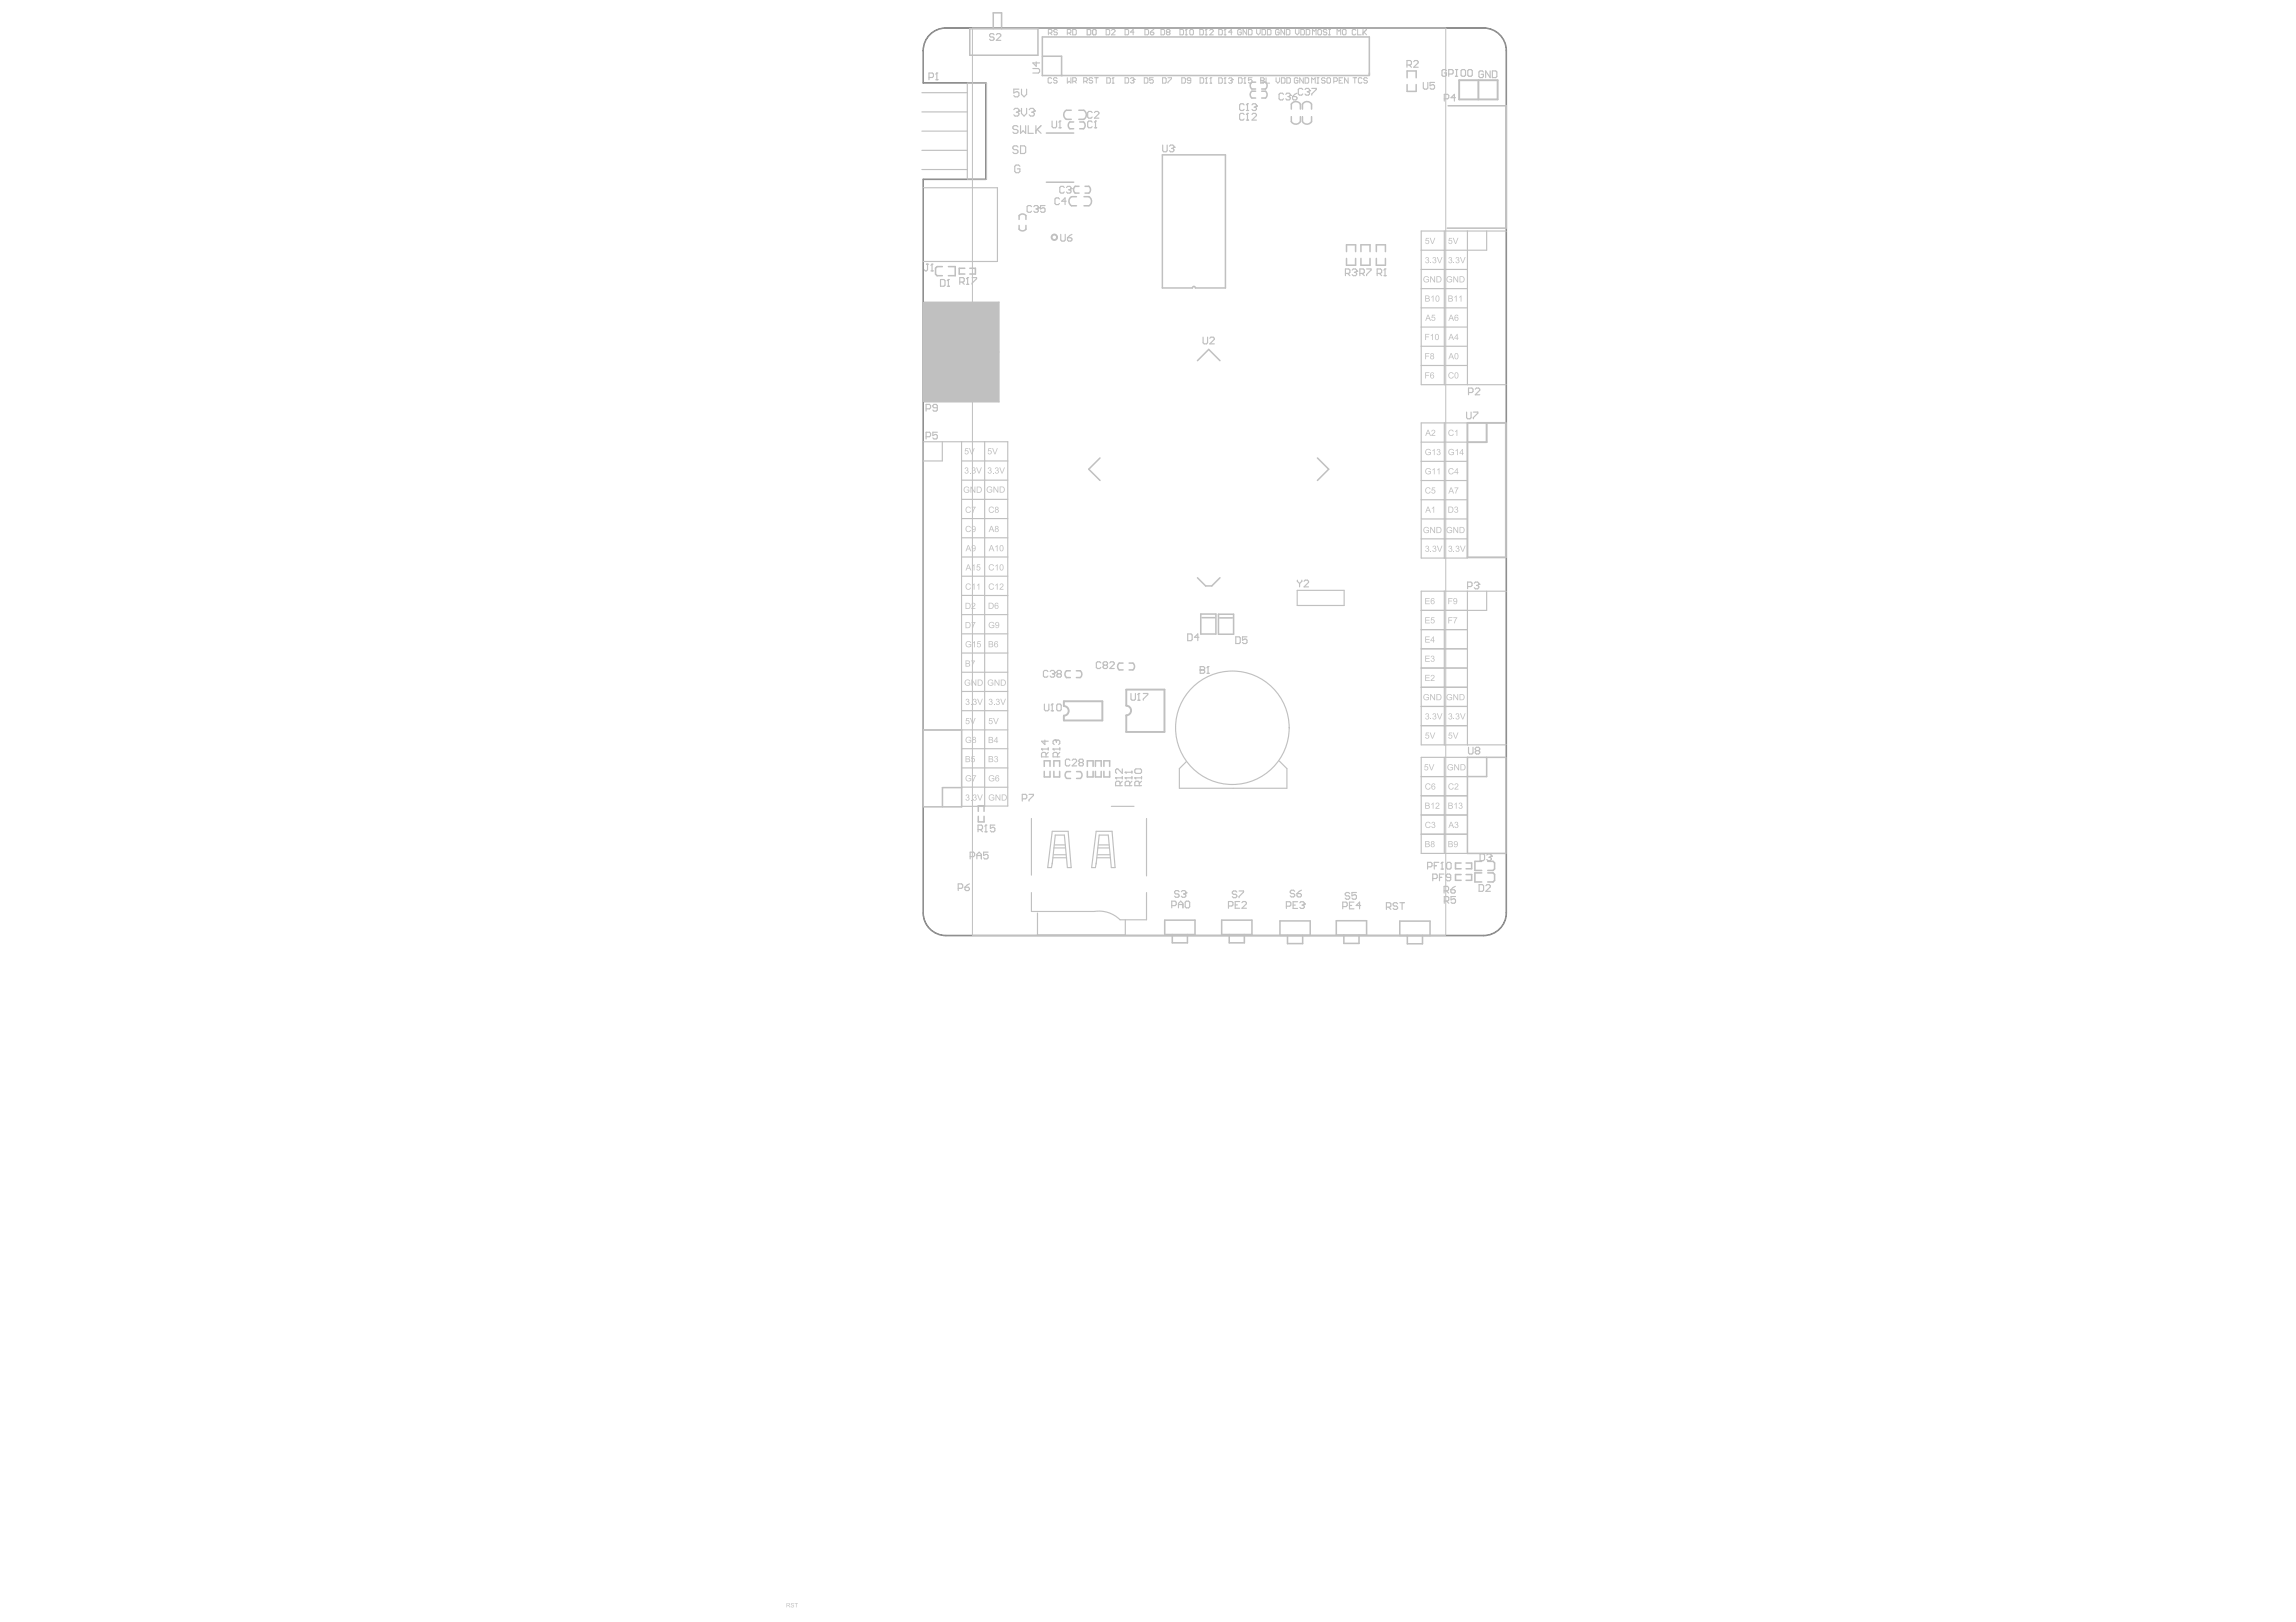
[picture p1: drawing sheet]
<svg xmlns="http://www.w3.org/2000/svg" width="297mm" height="210mm" viewBox="0 0 297 210" stroke-linecap="round" stroke-linejoin="round" font-family="sans-serif">
<path d="M120.1 4.7a2.93 2.93 0 0 1 2.3-1.1h69.5a2.94 2.94 0 0 1 3 3v111.5a2.94 2.94 0 0 1-3 3h-69.5a2.94 2.94 0 0 1-3-3v-94.9h8.1v-12.5h-8.1v-4.1l.1-.7 .2-.6z" fill="none" stroke="#787878" stroke-width=".2"/>
<g fill="none" stroke="#c0c0c0" stroke-width=".2">
<path d="M125.5 3.7h8.8v3.4h-8.8zM128.5 3.7v-2h1.1v2M134.9 4.8h42.3v5h-42.3zM134.9 7.3h2.4l.1 2.5M135.4 17.2h3.5M138 15.4h.6M138 14.3h.6M138.4 15.8h.5M138.4 16.7h.5M139.6 15.4h.6M139.6 14.3h.6M139.7 15.8h.5"/>
<path d="M139.7 16.7h.5M162 11.8h.4M162 12.7h.4M162 11.5h.4M162 10.6h.4M163.2 11.8h.5M163.2 12.7h.5M163.2 11.5h.5M163.2 10.6h.5M167.1 13.5v.6M167.1 15.1v.6M168.2 13.5v.6"/>
<path d="M168.2 15.1v.6M168.5 13.5v.6M168.5 15.1v.6M169.7 13.5v.6M169.7 15.1v.6M182 10.1v-.9h1.2v.9M182 10.9v.9h1.2v-.9M187.3 13.7h7.6v15.8h-7.7M121.9 34.5h-.7l-.2 .2v.8l.2 .2h.7M122.7 34.5h.9v1.2h-.9M124.8 34.7h-.7v.8h.7M125.5 34.7h.7v.8h-.7"/>
<path d="M131.8 27.9v.5M131.8 29.2v.5M132.7 27.9v.5M132.7 29.2v.5M135.4 23.6h3.5M138.6 25.5h.7M138.6 26.6h.7M139.1 24.1h.5M139.1 25h.5M140.2 25.5h.7M140.2 26.6h.7M140.4 24.1h.5"/>
<path d="M140.4 25h.5M154.3 37.3h-3.9v-17.3h8.1v17.3h-3.8M174.2 32.6v-.9h1.2v.9M174.2 33.4v.9h1.2v-.9M176.1 32.6v-.9h1.1v.9M176.1 33.4v.9h1.1v-.9M178.1 32.6v-.9h1.1v.9M178.1 33.4v.9h1.1v-.9M142.3 59.3l-1.4 1.4 1.4 1.5M154.9 46.7l1.5-1.5 1.4 1.5M170.4 59.3l1.5 1.4-1.5 1.5M154.9 74.8l1.1 1h.8l1-1"/>
<path d="M155.3 79.5h2v2.5h-2zM155.5 79.9h1.7M157.6 79.5h2v2.6h-2zM157.8 80h1.6M119.4 94.5h5v9.9h-5zM135.1 99.2v-.7h.7v.7M135.1 99.8v.7h.7v-.7M136.3 99.2v-.7h.8v.7M136.3 99.8v.7h.8v-.7M138 86.8h.5M138 87.7h.5M138 99.9h.5"/>
<path d="M139.3 87.7h.4M139.3 86.8h.4M139.3 99.9h.5M140.7 99.2v-.7h.7v.7M140.7 99.8v.7h.7v-.7M141.7 99.2v-.7h.8v.7M141.7 99.8v.7h.8v-.7M142.8 99.2v-.7h.8v.7M142.8 99.8v.7h.8v-.7M144.8 85.8h.5M144.8 86.7h.5M146.1 85.8h.5"/>
<path d="M146.1 86.7h.5M189.8 98h5v12.4h-5zM192.3 98v2.5h-2.5M124.4 101.9h-2.5v2.5M126.6 105v-.7h.7v.7M126.6 105.6v.8h.7v-.8M138 100.7h.5M139.3 100.7h.5M150.7 119.1h3.9v1.8h-3.9zM158 119.1h4v1.8h-4zM165.6 119.2h3.9v1.8h-3.9zM172.9 119.2h3.9v1.8h-3.9z"/>
<path d="M181.1 119.2h3.9v1.9h-3.9zM189 113.2h-.7v.7h.7M189 111.7h-.7v.7h.7M189.7 113.2h.7v.7h-.7M189.7 111.7h.7v.7h-.7M191.7 111.5h-.9v1.1h.9M191.7 113h-.9v1.1h.9M192.5 111.5h.7l.2 .2v.7l-.2 .2h-.7M192.5 113h.7l.2 .2v.7l-.2 .2h-.7M151.7 120.9v1.1h1.9v-1.1M159 120.9v1.1h2v-1.1M166.6 121v1.1h1.9v-1.1"/>
<path d="M173.9 121v1.1h1.9v-1.1M182.1 121.1v1h1.9v-1"/>
</g>
<g fill="none" stroke="#c0c0c0" stroke-width=".15">
<path d="M119.3 19.5h5.8M119.3 14.5h5.8M119.3 12h5.8M119.3 17h5.8M125.1 10.8v12.4h2.5v-12.4h-2.4M119.3 21.9h5.8M119.4 24.3h9.6v9.5h-9.6zM119.5 39.1h9.7v12.9h-9.7M183.9 29.9h10.9v19.9h-10.9zM183.9 39.8h5.9M183.9 37.4h5.9M183.9 34.9h5.9"/>
<path d="M186.9 29.9v19.9M189.8 29.9v19.9M192.3 29.9v2.5h-8.4M121.9 57.2v2.5h-2.5M124.4 57.2v37.3M124.4 59.7h6M127.4 57.2v47.2M183.9 59.7h5.9M183.9 57.2h5.9M183.9 47.3h5.9M183.9 42.3h5.9M183.9 44.8h5.9"/>
<path d="M186.9 54.7v12.5M189.8 54.7h-5.9v12.5h5.9M124.4 79.5h6M124.4 74.6h6M124.4 72.1h6M124.4 69.6h6M124.4 67.1h6M124.4 64.6h6M124.4 62.1h6M124.4 77.1h3M127.4 77.1h3M167.8 76.4h6.1v2h-6.1z"/>
<path d="M183.9 67.2v5h5.9M183.9 76.5h10.9v19.9h-10.9zM183.9 69.7h5.9M183.9 62.2h5.9M183.9 64.7h5.9M186.9 67.2v5M186.9 76.5v19.9M189.8 76.5v19.9M192.3 76.5v2.5h-8.4M124.4 96.9h6M124.4 92h6M124.4 89.5h6"/>
<path d="M124.4 87h6M124.4 84.5h6M124.4 82h6M124.4 99.4h6M130.4 94.5h-11v-37.3h11v47.1h-3M165.5 98.5l1 1v2.5h-13.9v-2.5l.9-1M183.9 93.9h5.9M183.9 91.4h5.9M183.9 88.9h5.9M183.9 86.5h5.9M183.9 84h5.9M183.9 81.5h5.9"/>
<path d="M186.9 98v12.4M189.8 98h-5.9v12.4h5.9M124.4 104.3h2.9M124.4 101.9h3M127.4 101.9h3M133.4 105.9v7.4M133.4 115.5v2.5h8.2M134.2 118.1v2.9h11.4v-1.9M136.1 111.7l-.1 .6h-.5l.6-4.7h2.1l.4 4.7h-.5l-.4-4.2h-1.2l-.4 3.7M136.2 111h1.8M136.3 110.6h1.6M136.3 109.7h1.5"/>
<path d="M136.4 109.3h1.4M141.8 111.7l-.1 .6h-.5l.6-4.7h2.1l.4 4.7h-.5l-.4-4.2h-1.2l-.4 3.7M141.9 111h1.8M142 110.6h1.6M142 109.7h1.5M142.1 109.3h1.4M143.8 104.3h2.9M148.3 105.9v7.5M148.3 115.5v3.5h-3.4M183.9 108h5.9M183.9 105.5h5.9M183.9 103h5.9"/>
<path d="M183.9 100.5h5.9"/>
</g>
<path d="M188.8 10.4h5v2.5h-5zM191.3 10.4v2.5M189.8 54.7h5v17.4h-5zM192.3 54.7v2.5h-2.5M137.6 91.4v-.6h5v2.4h-5v-.6M145.7 89.2h5v5.5h-5M145.7 89.3v2M145.7 92.6v2.1" fill="none" stroke="#c0c0c0" stroke-width=".25"/>
<path d="M125.8 3.6h61.2v117.5h-61.2z" fill="none" stroke="#c0c0c0" stroke-width=".13"/>
<path d="M119.5 39.1h9.7v12.9h-9.7z" fill-rule="evenodd" fill="#c0c0c0"/>
<g fill="#c0c0c0">
<path d="M128 92.9h.4v.1h-.3l-.1 .2h.2l.2 .1v.3l-.2 .1h-.2l-.1-.2h.1l.2 .1 .1-.1-.1-.2h-.3z"/>
<path d="M128.5 92.9h.1l.2 .7 .3-.7h.1l-.3 .8h-.1z"/>
<path d="M128 65.7l.3-.1 .2 .1 .1 .1h-.1l-.1-.1h-.3l-.1 .2 .1 .3 .1 .1 .4-.2-.1 .2-.3 .1-.2-.2-.1-.3z"/>
<path d="M127.9 95.4l.5 .1 .1 .1-.1 .1 .1 .2-.1 .2-.5 .1zM128 95.5v.2l.3-.1v-.1zM128 95.8v.3l.4-.1-.1-.2z"/>
<path d="M128.9 95.4h.1v.5h.1v.1h-.1v.2h-.1v-.2h-.3zM128.9 95.5l-.2 .4h.2z"/>
<path d="M127.9 83l.5 .1 .1 .1-.1 .1 .1 .2-.1 .2-.5 .1zM128 83.1v.2h.3v-.2zM128 83.4v.3l.4-.1-.1-.2z"/>
<path d="M128.7 83h.2l.2 .1-.1 .1-.2-.1-.1 .1v.2l.2-.2 .2 .2v.2l-.1 .2h-.2l-.2-.2zM128.7 83.5a.2 .2 0 0 0 .4 0 .2 .2 0 0 0-.4 0z"/>
<path d="M128.8 65.6h.2l.2 .1-.1 .2 .1 .3-.1 .2-.3-.1-.1-.1v-.2l.1-.1-.1-.1zM128.8 65.8a.15 .15 0 0 0 .3 0 .15 .15 0 0 0-.3 0zM128.8 66.1a.16 .16 0 0 0 .3 0 .16 .16 0 0 0-.3 0z"/>
</g>
<g fill="none" stroke="#c0c0c0" stroke-width=".13">
<path d="M135.6 4.3h.4l.1-.1v-.3l-.1-.1h-.4v.7M135.9 4.3l.2 .2M136.1 10.2l-.2-.1h-.2l-.1 .1v.4l.1 .2h.2l.2-.2M136.8 10.2l-.2-.1h-.2l-.1 .1 .1 .2h.2l.2 .1-.2 .3h-.2l-.1-.2M136.8 3.9l-.1-.1h-.3l-.1 .2 .1 .2h.3l.1 .2-.1 .1h-.3l-.1-.1M138.1 4.3h.3l.1-.1v-.3l-.1-.1h-.3v.7M138.1 10.1v.7l.2-.3 .2 .3v-.7M138.3 4.3l.2 .2M138.8 3.8h.3l.1 .1v.5l-.1 .1h-.3zM138.8 10.5h.3l.1-.1v-.2l-.1-.1h-.3v.7M139 10.5l.2 .3M145.5 10.1h.4l.1 .1v.4l-.1 .2h-.4z"/>
<path d="M145.5 3.8h.4l.1 .1v.5l-.1 .1h-.4zM146.2 10.2l.2-.1h.2l.1 .2M146.5 10.4h.1M146.6 10.4l.1 .1-.1 .3h-.2l-.2-.2M146.7 10.3h.1M146.7 4.2h-.5l.4-.4v.7M146.7 10.3l-.1 .1M148 10.1h.4l.1 .1v.4l-.1 .2h-.4zM149.2 10.1h-.5v.3l.4-.1 .1 .1v.2l-.1 .2h-.2l-.2-.2"/>
</g>
<path d="M155.6 43.6v.8l.2 .1h.3l.1-.1v-.8M156.5 43.8l.2-.2h.3l.1 .2v.1l-.6 .6h.6" fill="none" stroke="#c0c0c0" stroke-width=".15"/>
<g fill="#c0c0c0">
<path d="M187.5 101.5l.3-.1 .2 .1 .1 .1h-.1l-.2-.1h-.2l-.1 .2v.3l.2 .1 .4-.2-.1 .2-.3 .1-.2-.1-.1-.3z"/>
<path d="M188.2 101.4h.3l.1 .1v.2l-.3 .4h.4v.1h-.5l.4-.6-.2-.1-.2 .1z"/>
<path d="M187.5 94.8h.4v.1h-.4v.2h.2l.2 .1v.3l-.2 .1h-.2l-.1-.2h.1l.2 .1 .1-.2-.1-.1h-.3z"/>
<path d="M187.9 94.8h.2l.2 .7 .3-.7h.1l-.3 .8h-.1z"/>
<path d="M187.4 77.4h.5v.1h-.4v.2h.4v.1h-.4v.4h-.1z"/>
<path d="M188.2 65.6h.2l.2 .1-.1 .2 .1 .1v.2l-.1 .2-.2-.1-.1-.1v-.1l.2 .2 .2-.2-.1-.1h-.2l.2-.3-.1-.1-.3 .2z"/>
<path d="M188.2 63.1h.5l-.3 .8h-.1v-.3l.3-.4h-.4z"/>
<path d="M187.5 55.7l.3-.1 .2 .1 .1 .1-.1 .1-.2-.2h-.2l-.1 .3v.2l.2 .1 .4-.1-.1 .2h-.3l-.2-.1-.1-.3z"/>
<path d="M188.2 55.8l.3-.2v.8h-.1v-.6l-.2 .1z"/>
<path d="M102.4 207.5l.1-.1 .2 .1v.1l-.2-.1-.1 .1 .3 .2v.2l-.4-.1v-.1l.2 .2 .2-.1-.4-.2z"/>
<path d="M102.8 207.5h.4h-.1v.5h-.1v-.5z"/>
<path d="M187.4 108.8l.5 .1v.2l-.1 .1 .2 .2-.1 .2h-.5zM187.5 108.9v.3l.3-.1v-.2zM187.5 109.3v.2h.4l-.1-.2z"/>
<path d="M188.2 108.9l.2-.1 .2 .2v.4l-.2 .2h-.2l-.1-.1 .1-.1 .2 .2 .1-.3h-.4v-.2zM188.2 109.1a.17 .17 0 0 0 .3 0 .17 .17 0 0 0-.3 0z"/>
<path d="M188.1 77.5l.2-.1 .2 .2v.4l-.2 .2h-.2l-.1-.1 .1-.1 .2 .1 .1-.2-.3-.1-.1-.2zM188.1 77.6a.17 .17 0 0 0 .3 0 .17 .17 0 0 0-.3 0z"/>
<path d="M187.4 65.6h.4l.2 .1v.3l-.1 .3-.5 .1zM187.5 65.7v.6l.3-.1 .1-.1v-.3z"/>
<path d="M187.7 63.1h.1l.3 .8h-.1l-.1-.3h-.3l-.1 .3h-.1zM187.7 63.2l-.1 .3h.3z"/>
<path d="M187.7 45.7h.1l.3 .8h-.1l-.1-.3h-.3l-.1 .3h-.1zM187.7 45.8l-.1 .4h.3z"/>
<path d="M188.3 45.8l.2-.1 .2 .2v.4l-.2 .2h-.2l-.1-.2zM188.3 45.8v.5l.1 .1 .2-.1v-.4l-.1-.1z"/>
<path d="M187.7 43.2h.1l.3 .8h-.1l-.1-.2h-.3l-.1 .2h-.1zM187.7 43.3l-.1 .4h.3z"/>
<path d="M188.5 43.2h.1v.5h.1v.1h-.1v.2h-.1v-.2h-.4zM188.5 43.4l-.3 .3h.3z"/>
<path d="M101.8 207.5h.4v.2l-.2 .1 .2 .2-.3-.2h-.1v.2zM101.8 207.5v.2l.3-.1v-.1z"/>
</g>
<path d="M121.7 36.2h.4l.2 .1v.6l-.2 .1h-.4zM122.5 37h.3M122.7 36.2h.1M122.7 36.2v.8M122.7 36.2l-.2 .1M119.8 52.9h.4l.2-.1v-.3l-.2-.2h-.4v.9M119.8 56.5h.4l.2-.1v-.3l-.2-.2h-.4v.9M121.3 55.9h-.6v.5l.3-.2h.1l.2 .2v.3l-.2 .1h-.3l-.1-.1M121.3 52.8h-.5l-.1-.2v-.1l.1-.2h.3l.2 .2v.6l-.2 .1h-.3l-.1-.1" fill="none" stroke="#c0c0c0" stroke-width=".15"/>
<g fill="#c0c0c0">
<path d="M128 100.4l.3-.1 .2 .1 .1 .1-.1 .1-.1-.2-.3 .1-.1 .3 .1 .2h.2h.2v-.2h-.2v-.1h.3v.3l-.3 .1-.3-.1-.1-.3z"/>
<path d="M128.7 97.9l.2-.1 .2 .2-.1 .2 .1 .2-.1 .2h-.3l-.1-.1 .1-.1 .2 .2 .1-.2v-.1h-.2l.2-.3-.1-.1-.3 .1z"/>
<path d="M128 80.6l.3-.1 .2 .1 .1 .1h-.1l-.1-.1h-.3l-.1 .3 .1 .2 .2 .1 .2-.1v-.1h-.2v-.1h.3v.3l-.3 .1-.3-.1-.1-.3z"/>
<path d="M127.9 58h.4v.1h-.4v.2h.2l.2 .1v.3l-.2 .1h-.2l-.1-.2h.1l.2 .1 .1-.1-.1-.2h-.3z"/>
<path d="M128.4 58h.1l.2 .7 .3-.7h.1l-.3 .8h-.1z"/>
<path d="M128.8 100.4l.3-.1 .1 .2-.2-.1-.1 .2-.1 .1 .3-.1 .1 .1 .1 .2-.2 .2h-.2l-.1-.1zM128.9 100.9a.17 .17 0 0 0 .3 0 .17 .17 0 0 0-.3 0z"/>
<path d="M127.9 97.8l.5 .1 .1 .2-.1 .1 .1 .2-.1 .2h-.5zM128 97.9v.3l.3-.1v-.2zM128 98.3v.2h.4l-.1-.2z"/>
<path d="M128.8 80.5h.3l.1 .2 .1 .4-.2 .2h-.2l-.1-.1 .1-.1 .2 .1 .1-.2-.4-.1v-.2zM128.8 80.7a.2 .2 0 0 0 .4 0 .2 .2 0 0 0-.4 0z"/>
<path d="M127.9 78h.4l.2 .1 .1 .3-.2 .3-.5 .1zM128 78.1v.6h.3l.1-.2v-.3z"/>
<path d="M128.8 78.1l.2-.1 .2 .1-.1 .1-.2-.1-.1 .2v.1l.2-.1 .2 .1v.2l-.2 .2h-.2l-.1-.2zM128.8 78.6a.17 .17 0 0 0 .3 0 .17 .17 0 0 0-.3 0z"/>
<path d="M128.2 68.1h.1l.3 .7h-.1l-.1-.2h-.3l-.1 .2h-.1zM128.3 68.1l-.2 .4h.3z"/>
<path d="M128.8 68.1h.2l.2 .1-.1 .2 .1 .3-.1 .1h-.3l-.1-.1v-.2l.1-.1-.1-.1zM128.8 68.3a.15 .15 0 0 0 .3 0 .15 .15 0 0 0-.3 0zM128.8 68.6a.16 .16 0 0 0 .3 0 .16 .16 0 0 0-.3 0z"/>
</g>
<g fill="none" stroke="#c0c0c0" stroke-width=".15">
<path d="M133.6 8.9h.7l.2 .1v.3l-.2 .1h-.7M134.1 8v.6l-.5-.5h.9M136.2 96.9h.1M136.2 96.9l.2 .2M136.2 96.9h.9M136.5 95.8h.1M136.5 95.8h-.1l-.2 .1v.3l.2 .2M136.5 95.8l.2 .1M136.7 95.9l.1-.1h.2l.1 .1v.3l-.1 .2M136.7 95.9v.2M136.8 97.9v-.4l-.1-.1h-.3l-.2 .1v.4h.9M137.1 97.4l-.3 .3"/>
<path d="M137.1 96.8v.3M153.7 82h.4l.1 .2v.6l-.1 .1h-.4zM155.1 82.5h-.6l.5-.5v.9"/>
</g>
<g fill="#c0c0c0">
<path d="M188.2 106.4h.3l.1 .1-.1 .2 .2 .2-.2 .2h-.2l-.1-.1 .1-.1 .1 .2 .2-.2-.1-.1h-.1l.1-.2v-.1l-.1-.1-.2 .2z"/>
<path d="M187.4 79.9h.5v.1h-.4v.2h.4v.1h-.4v.4h-.1z"/>
<path d="M188 79.9h.5l-.3 .8h-.1l.1-.3 .2-.4h-.4z"/>
<path d="M187.5 60.7l.3-.1 .2 .1 .1 .1h-.1l-.2-.1h-.2l-.1 .2v.3l.2 .1 .4-.2-.1 .2-.3 .1-.2-.1-.1-.3z"/>
<path d="M187.5 48.3l.3-.1 .2 .1 .1 .1h-.1l-.2-.1h-.2l-.1 .2v.3l.2 .1 .4-.2-.1 .2-.3 .1-.2-.1-.1-.3z"/>
<path d="M188.2 38.4l.2-.2v.8h-.1v-.6l-.1 .1z"/>
<path d="M188.8 38.4l.3-.2v.8h-.1v-.6l-.2 .1z"/>
<path d="M187.5 30.8h.4v.1h-.4v.2h.2l.2 .1v.2l-.2 .2h-.2l-.1-.2h.1l.2 .1 .1-.2-.1-.2-.3 .1z"/>
<path d="M187.9 30.8h.2l.2 .7 .3-.7h.1l-.3 .8h-.1z"/>
<path d="M187.7 106.4h.1l.3 .7h-.1l-.1-.2h-.3l-.1 .2h-.1zM187.7 106.4l-.1 .4h.3z"/>
<path d="M188.5 60.6h.1v.5h.1v.1h-.1v.2h-.1v-.2h-.4zM188.5 60.7l-.3 .4h.3z"/>
<path d="M188.3 48.2h.2l.2 .2v.4l-.2 .2h-.2l-.1-.2zM188.3 48.3v.5l.1 .1 .2-.1v-.4l-.1-.1z"/>
<path d="M187.7 40.7h.1l.3 .8h-.1l-.1-.2h-.3l-.1 .2h-.1zM187.7 40.8l-.1 .4h.3z"/>
<path d="M188.3 40.8l.2-.1 .2 .2h-.1l-.2-.1-.1 .2v.1l.2-.1 .2 .1v.3l-.2 .1h-.2l-.1-.1zM188.3 41.3a.17 .17 0 0 0 .3 0 .17 .17 0 0 0-.3 0z"/>
<path d="M187.4 38.2l.5 .1v.2l-.1 .1 .2 .2-.1 .2h-.5zM187.5 38.3v.3l.3-.1v-.2zM187.5 38.7v.2h.4l-.1-.2z"/>
</g>
<g fill="none" stroke="#c0c0c0" stroke-width=".15">
<path d="M120.2 10h.4l.2-.1v-.3l-.2-.2h-.4v.9M121.1 10.3h.2M121.2 9.4h.1M121.2 9.4l-.1 .2M121.2 9.4v.9M145.2 99.5v.6l-.6-.6h-.1l-.2 .1v.3l.2 .2M145.6 99.9h.1M145.6 99.9h.8M145.6 99.9l.1 .2M146.4 99.8v.3M126.5 107.4h.5l.1-.2v-.3l-.1-.1h-.5v.8M126.8 107.4l.3 .2"/>
<path d="M127.4 107.6h.3M127.5 106.8h.1M127.5 106.8l-.1 .1M127.5 106.8v.8M128.7 106.8h-.6v.4l.3-.1h.2l.1 .1v.3l-.1 .1h-.3l-.2-.1M144.3 100.7h.1M144.3 100.7l.2 .1M144.3 100.7h.9M144.9 101.7v-.5l-.1-.1h-.3l-.2 .1v.5h.9M145.2 101.1l-.3 .3M145.2 100.5v.3M145.6 100.7h.1"/>
<path d="M145.6 100.7h.8M145.6 100.7l.1 .1M146.1 101.7v-.5l-.1-.1h-.3l-.1 .1v.5h.8M146.4 101.1l-.3 .3M146.4 100.5v.3M191.4 114.5h.4l.1 .1v.6l-.1 .2h-.4zM191.5 110.5h.4l.2 .1v.6l-.2 .2h-.4zM192.2 114.6l.2-.1h.3l.1 .1v.2l-.6 .6h.6M192.4 110.6l.1-.1h.3l.1 .1v.2M192.6 110.9h.2M192.8 110.9l.1 .2v.1l-.1 .2h-.3l-.1-.2M192.9 110.8h.1"/>
<path d="M192.9 110.8l-.1 .1"/>
</g>
<g fill="#c0c0c0">
<path d="M125 102.9l.2-.1 .2 .2-.1 .2 .1 .2-.1 .2h-.3l-.1-.1 .1-.1 .2 .1 .1-.1v-.1l-.2-.1 .2-.3h-.1l-.3 .1z"/>
<path d="M125.6 103.5h.1v.1h-.1z"/>
<path d="M125.9 102.9l.2-.1 .2 .1-.1 .3 .2 .2-.2 .2h-.2l-.1-.1v-.1l.2 .1 .2-.1-.1-.1-.2-.1 .2-.1v-.2h-.1l-.2 .1z"/>
<path d="M126.4 102.8h.1l.3 .7 .2-.7h.1l-.3 .8h-.1z"/>
<path d="M128 102.9l.3-.1 .2 .1 .1 .1-.1 .1-.1-.2h-.3l-.1 .4 .1 .2h.2l.2-.1v-.1h-.2v-.1h.3v.3l-.3 .1-.3-.1-.1-.3z"/>
<path d="M128.8 102.8h.1l.4 .6v-.6h.1v.8h-.1l-.4-.6v.6h-.1z"/>
<path d="M125 95.5l.3-.2 .3 .1v.2h-.1l-.1-.2-.3 .1-.1 .3 .1 .2 .2 .1 .2-.1v-.2h-.2v-.1h.3v.3l-.3 .2-.3-.1-.1-.3z"/>
<path d="M125 92.9h.4v.1h-.3l-.1 .2h.2l.2 .1v.3l-.1 .1h-.3l-.1-.1 .1-.1 .2 .1 .1-.1-.1-.2h-.3z"/>
<path d="M125.5 92.9h.1l.3 .7 .2-.7h.1l-.3 .8h-.1z"/>
<path d="M125.6 85.5h.5l-.3 .8h-.1l.1-.3 .2-.4h-.4z"/>
<path d="M125 83.1l.3-.1h.3v.2h-.1l-.1-.1h-.3l-.1 .3 .1 .2 .2 .1 .2-.1v-.1h-.2v-.1h.3v.3l-.3 .1-.3-.1-.1-.3z"/>
<path d="M125.8 83.2l.3-.2v.8h-.1v-.7l-.2 .2z"/>
<path d="M126.5 83h.4v.1h-.3l-.1 .2 .2-.1 .2 .2v.2l-.2 .2-.2-.1-.1-.1 .1-.1 .2 .2 .1-.2-.1-.2-.3 .1z"/>
<path d="M125 75.6l.3-.1 .2 .1 .1 .1-.1 .1-.1-.2h-.2l-.2 .3 .1 .2 .1 .1 .4-.1-.1 .2h-.3l-.2-.1-.1-.3z"/>
<path d="M125.8 75.7l.3-.2v.8h-.1v-.6l-.2 .1z"/>
<path d="M126.4 75.7l.3-.2v.8h-.1v-.6l-.2 .1z"/>
<path d="M128 75.6l.3-.1 .2 .1 .1 .1-.1 .1-.1-.2h-.3l-.1 .3 .1 .2 .1 .1 .4-.1-.1 .2h-.3l-.2-.1-.1-.3z"/>
<path d="M128.8 75.7l.3-.2v.8h-.1v-.6l-.2 .1z"/>
<path d="M129.4 75.6l.2-.1 .2 .1v.3l-.4 .3h.4v.1h-.5l.4-.6-.1-.1-.3 .1z"/>
<path d="M128 73.1l.3-.1 .2 .1 .1 .1-.1 .1-.1-.2h-.3l-.1 .3 .1 .2 .1 .1 .4-.1-.1 .2h-.3l-.2-.1-.1-.3z"/>
<path d="M128.8 73.2l.3-.2v.8h-.1v-.6l-.2 .1z"/>
<path d="M125.8 73.2l.3-.2v.8h-.1v-.6l-.2 .1z"/>
<path d="M126.4 73h.4v.1h-.3l-.1 .2h.2l.2 .1v.3l-.1 .1h-.2l-.2-.1 .1-.1 .2 .2 .1-.2-.1-.2h-.3z"/>
<path d="M125 65.7l.3-.1 .2 .1 .1 .1h-.1l-.1-.1h-.2l-.2 .2 .1 .3 .1 .1 .4-.2-.1 .2-.3 .1-.2-.2-.1-.3z"/>
<path d="M125.7 65.6h.5l-.3 .8h-.1l.1-.3 .2-.4h-.4z"/>
<path d="M127.8 63l.2-.1 .3 .1 .1 .2h-.1l-.2-.2-.2 .1-.2 .3 .1 .2 .3 .1 .2-.1v-.2h-.3v-.1h.4v.3l-.4 .2-.2-.1-.2-.4z"/>
<path d="M128.5 63h.1l.5 .6v-.6h.1v.8h-.2l-.4-.7v.7h-.1z"/>
<path d="M124.8 63.1l.2-.1h.3l.1 .2h-.1l-.2-.1h-.2l-.1 .3 .1 .2 .2 .1 .2-.1v-.1h-.2v-.1h.3v.3l-.3 .1-.3-.1-.1-.3z"/>
<path d="M125.6 63h.1l.4 .6v-.6h.1v.8h-.1l-.4-.7v.7h-.1z"/>
<path d="M129.6 102.8h.4l.2 .1 .1 .4-.2 .2-.5 .1zM129.7 102.9v.6h.3l.1-.2v-.3z"/>
<path d="M125.9 95.4h.2l.1 .1-.1 .2 .2 .3-.2 .1h-.2l-.1-.1v-.2l.1-.1-.1-.1zM125.9 95.6a.15 .15 0 0 0 .3 0 .15 .15 0 0 0-.3 0zM125.9 95.9a.16 .16 0 0 0 .3 0 .16 .16 0 0 0-.3 0z"/>
<path d="M124.9 85.5l.5 .1 .1 .1-.1 .1 .1 .2-.1 .2-.5 .1zM125 85.6v.2h.4l-.1-.2zM125 85.9v.3l.4-.1-.1-.2z"/>
<path d="M129.4 73.1l.3-.1 .1 .2v.4l-.2 .2h-.2l-.1-.1zM129.5 73.1l-.1 .5 .2 .2 .1-.2v-.3l-.1-.2z"/>
<path d="M125.2 73h.1l.4 .8h-.2l-.1-.2h-.3l-.1 .2h-.1zM125.3 73.1l-.2 .4h.3z"/>
<path d="M129.3 63h.5l.1 .1 .1 .3-.1 .3-.6 .1zM129.4 63.1v.6l.4-.1 .1-.1-.1-.3z"/>
<path d="M126.4 63h.4l.1 .1 .1 .3-.1 .3-.5 .1zM126.5 63.1v.6l.3-.1 .1-.1v-.3z"/>
</g>
<g fill="none" stroke="#c0c0c0" stroke-width=".15">
<path d="M136.1 15.7v.7l.2 .1h.2l.2-.1v-.7M137 16.5h.3M137.1 15.7h.1M137.1 15.7v.8M137.1 15.7l-.1 .1M140.7 3.8h.3l.1 .1v.5l-.1 .1h-.3zM141.3 15.8l-.2-.1h-.2l-.2 .1v.6l.2 .1h.2l.2-.1M141.3 3.9l.2-.1h.2l.1 .1v.5l-.1 .1h-.2l-.2-.1zM141.6 16.5h.3M141.7 15.7h.1M141.7 15.7v.8M141.7 15.7l-.1 .1"/>
<path d="M161 13.6l-.2-.2h-.3l-.1 .2v.6l.1 .1h.3l.2-.1M161.2 14.3h.3M161.4 13.4h.1M161.4 13.4v.9M161.4 13.4l-.2 .2M162 13.6l.1-.2h.3l.2 .2v.1M162.3 13.9h.1M162.4 13.9l.2 .1v.2l-.2 .1h-.3l-.1-.1M162.6 13.7h.1M162.6 13.7l-.2 .2M168.5 11.6l-.1-.2h-.3l-.1 .2v.6l.1 .1h.3l.1-.1M168.8 11.6l.2-.2h.3l.1 .2v.1"/>
<path d="M169.1 11.9h.2M169.3 11.9l.1 .1v.2l-.1 .1h-.3l-.2-.1M169.4 11.7h.1M169.4 11.7l-.1 .2M169.7 11.4h.6v.2l-.6 .6v.1M137.1 25.8l-.2-.2h-.3l-.1 .2v.5l.1 .2h.3l.2-.2M137.9 26h-.5l.4-.4v.9M167.8 75.1v.1l.3 .3M168.1 75.5v.4M168.4 75.1v.1l-.3 .3M168.7 75.2l.2-.1h.2l.2 .1v.2l-.6 .5h.6M135.1 91.1v.7l.2 .2h.3l.1-.2v-.7"/>
<path d="M135.6 86.9l-.2-.1h-.3l-.1 .1v.6l.1 .1h.3l.2-.1M135.9 86.9l.1-.1h.3l.1 .1v.2M136 92h.3M136.1 91.1h.1M136.1 91.1v.9M136.1 91.1l-.1 .2M136.2 87.2h.1M136.3 87.2l.1 .1v.2l-.1 .1h-.3l-.1-.1M136.4 87.1h.1M136.4 87.1l-.1 .1M136.7 91.3l.2-.2h.2l.2 .2v.5l-.2 .2h-.2l-.2-.2zM136.9 87.2l-.2-.1v-.2l.2-.1h.3l.1 .1v.2l-.1 .1"/>
<path d="M136.9 87.2l-.2 .1v.2l.2 .1h.3l.1-.1v-.2l-.1-.1M136.9 87.2h.3M151.6 117.2h.4l.2-.1v-.3l-.2-.2h-.4v.9M152.5 117.5v-.6l.3-.3 .2 .3v.6M152.5 117.1h.5M152.5 115.4l-.1-.1h-.3l-.1 .1v.1l.1 .2h.3l.1 .1v.2l-.1 .1h-.3l-.1-.1M152.8 115.4l.2-.1h.3l.1 .1v.1M153.1 115.7h.2M153.3 115.7l.1 .1v.2l-.1 .1h-.3l-.2-.1M153.4 115.5h.1M153.4 115.5l-.1 .2M153.5 116.6h.3l.1 .2v.5l-.1 .2h-.3l-.2-.2v-.5z"/>
<path d="M158.9 117.2h.5l.1-.1v-.3l-.1-.1h-.5v.8M159.8 117.1h.3M160 115.4l-.1-.1h-.3l-.2 .1v.2l.2 .1h.3l.1 .2v.1l-.1 .2h-.3l-.2-.2M160.3 115.3h.6v.1l-.6 .6v.2M160.4 116.7h-.6v.8h.6M160.7 116.8l.1-.1h.3l.2 .1v.2l-.6 .5h.6M166.4 117.3h.5l.1-.2v-.3l-.1-.1h-.5v.9M167.3 117.1h.3M167.5 115.3l-.1-.1h-.3l-.2 .1v.2l.2 .1h.3l.1 .2v.1l-.1 .2h-.3l-.2-.2M167.8 115.6h.4l.2 .2v.1l-.2 .2h-.3l-.1-.2zM167.9 116.7h-.6v.9h.6M168.2 116.8l.1-.1h.3l.1 .1v.2"/>
<path d="M168.4 115.2l-.6 .4M168.5 117.1h.1M168.6 117.1l.1 .2v.1l-.1 .2h-.3l-.1-.2M168.7 117h.1M168.7 117l-.1 .1M173.7 117.3h.4l.2-.1v-.3l-.2-.2h-.4v.9M174.6 117.2h.3M175.2 116.7h-.6v.9h.6M176 117.2h-.5l.4-.5v.9M185.4 113.7h.4l.1-.2v-.2l-.1-.2h-.4v.9M186.2 113.5h.3M186.8 113.1h-.6v.9"/>
<path d="M187.7 113.5h-.5l-.1-.1v-.1l.1-.2h.3l.2 .2v.5l-.2 .2h-.3l-.1-.2"/>
</g>
<g fill="none" stroke="#c0c0c0" stroke-width=".13">
<path d="M143.1 3.8h.3l.2 .1v.5l-.2 .1h-.3zM143.2 10.1h.3l.2 .1v.4l-.2 .2h-.3zM143.8 3.9l.1-.1h.2l.2 .1v.1l-.5 .5h.5M143.9 10.8h.2M144 10.1h.1M144 10.1v.7M144 10.1l-.1 .1M150.2 3.8h.4l.1 .1v.5l-.1 .1h-.4zM150.4 10.1h.4l.1 .1v.4l-.1 .2h-.4zM151 4.2l-.1 .1 .1 .2h.2l.2-.1-.2-.2M151 4.2l-.1-.2 .1-.2h.2l.2 .1-.2 .3M151 4.2h.2"/>
<path d="M151.1 10.1h.5l-.5 .7M152.7 3.8h.3l.1 .1v.5l-.1 .1h-.3zM152.9 10.1h.3l.2 .1v.4l-.2 .2h-.3zM153.3 4.5h.3M153.5 3.8h.1M153.5 3.8v.7M153.5 3.8l-.2 .1M153.9 3.9l.1-.1h.3l.1 .1v.5l-.1 .1h-.3l-.1-.1zM154.1 10.4h-.4l-.1-.1 .1-.2h.2l.2 .1v.4l-.2 .2h-.2l-.1-.2M157.7 10.1h.3l.1 .1v.5l-.1 .1h-.3zM157.7 3.8h.3l.1 .1v.5l-.1 .1h-.3zM158.4 10.8h.2"/>
<path d="M158.4 4.5h.2M158.5 10.1h.1M158.5 3.8h.1M158.5 3.8v.7M158.5 10.1v.7M158.5 10.1l-.1 .1M158.5 3.8l-.1 .1M159 10.2l.1-.1h.2l.1 .2M159.2 10.4h.1M159.3 10.4l.1 .1-.1 .3h-.2l-.1-.1M159.4 10.3h.1M159.4 4.2h-.4l.3-.4v.7"/>
<path d="M159.4 10.3l-.1 .1M160.2 10.1h.4l.1 .1v.4l-.1 .2h-.4zM160.6 3.9l-.1-.1h-.3l-.1 .1v.5l.1 .1h.3l.1-.1v-.2h-.2M160.9 10.8h.3M161 10.1h.1M161 10.1v.7M161 10.1l-.1 .1M161.3 3.8v.7l-.5-.7v.7M161.5 3.8h.4l.1 .1v.5l-.1 .1h-.4zM162 10.1h-.5v.3l.2-.1 .3 .1v.2l-.1 .2h-.3l-.1-.2M165.1 10.1v.4l.2 .3 .3-.3v-.4M165.5 3.9l-.1-.1h-.3l-.1 .1v.5l.1 .1h.3l.1-.1v-.2h-.2"/>
<path d="M165.8 10.1h.3l.1 .1v.4l-.1 .2h-.3zM166.2 3.8v.7l-.5-.7v.7M166.4 3.8h.4l.1 .1v.5l-.1 .1h-.4zM166.5 10.1h.3l.1 .1v.4l-.1 .2h-.3zM167.6 3.8v.5l.2 .2 .3-.2v-.5M167.9 10.2l-.1-.1h-.2l-.1 .1v.4l.1 .2h.2l.1-.2v-.2h-.2M168.3 3.8h.3l.2 .1v.5l-.2 .1h-.3zM168.6 10.1v.7l-.5-.7v.7M168.8 10.1h.4l.1 .1v.4l-.1 .2h-.4zM169 3.8h.3l.2 .1v.5l-.2 .1h-.3zM169.8 4.5v-.7l.2 .2 .3-.2v.7M170.5 3.9l.1-.1h.2l.2 .1v.5l-.2 .1h-.2l-.1-.1z"/>
<path d="M171.7 3.9l-.2-.1h-.2l-.1 .1 .1 .3h.2l.2 .1-.2 .2h-.2l-.1-.1M171.9 4.5h.2M171.9 3.8h.2M172 3.8v.7M172.6 10.5h.3l.1-.1v-.2l-.1-.1h-.3v.7M173 4.5v-.7l.2 .2 .2-.2v.7M173.2 10.4h.3M173.7 10.1h-.5v.7h.5M173.8 3.8h.2l.1 .1v.5l-.1 .1h-.2l-.1-.1v-.5zM174.4 10.1v.7l-.5-.7v.7M175 10.1h.5M175.3 10.1v.7"/>
<path d="M175.4 3.9l-.1-.1h-.2l-.2 .1v.5l.2 .1h.2l.1-.1M175.6 3.8v.7h.5M176.2 10.2l-.1-.1h-.2l-.2 .1v.4l.2 .2h.2l.1-.2M176.3 3.8v.7M176.5 4.2l.3 .3M176.8 3.8l-.5 .5M176.9 10.2l-.1-.1h-.3l-.1 .1 .1 .2h.3l.1 .1-.1 .3h-.3l-.1-.2"/>
</g>
<g fill="#c0c0c0">
<path d="M184.5 101.5l.3-.1 .2 .1 .1 .1h-.1l-.1-.1h-.3l-.1 .2v.3l.2 .1 .4-.2-.1 .2-.3 .1-.2-.1-.1-.3z"/>
<path d="M184.4 98.9h.3v.1h-.3v.2h.2l.2 .1v.2l-.2 .2h-.2l-.1-.2h.1l.1 .1 .2-.2-.1-.1h-.3z"/>
<path d="M184.8 98.9h.2l.2 .7 .3-.7h.1l-.3 .8h-.2z"/>
<path d="M184.5 94.8h.4v.1h-.3l-.1 .2h.2l.2 .1v.2l-.2 .2h-.2l-.1-.2h.1l.2 .1 .1-.2-.1-.1h-.3z"/>
<path d="M185 94.8h.1l.2 .7 .3-.7h.1l-.3 .8h-.1z"/>
<path d="M184.4 87.3h.6v.1h-.5v.3h.4v.1h-.4v.2h.5v.1h-.6z"/>
<path d="M185.2 87.4l.2-.1 .2 .1v.3l-.4 .3h.4v.1h-.5l.4-.5-.2-.2-.2 .2z"/>
<path d="M184.4 84.8h.6v.1h-.5v.3h.4v.1h-.4v.2h.5v.1h-.6z"/>
<path d="M185.2 84.9l.2-.1 .2 .2-.1 .2 .1 .2-.2 .2h-.2l-.1-.1 .1-.1 .2 .2 .1-.2-.1-.1h-.1l.2-.2-.1-.1-.1-.1-.2 .2z"/>
<path d="M184.4 77.4h.6v.1h-.5v.2h.4v.1h-.4v.3h.5v.1h-.6z"/>
<path d="M185.2 65.8l.3-.2v.8h-.1v-.7l-.2 .1z"/>
<path d="M184.5 63.2l.3-.1 .2 .1 .1 .1h-.1l-.1-.1h-.3l-.1 .2v.3l.2 .1 .4-.2-.1 .2-.3 .1-.2-.2-.1-.2z"/>
<path d="M185.3 63.1h.4v.1h-.4v.2l.2-.1 .2 .2v.2l-.2 .2h-.2l-.1-.2h.1l.2 .1 .1-.2-.1-.2-.3 .1z"/>
<path d="M185.2 55.7l.2-.1 .3 .1-.1 .3-.3 .3h.4v.1h-.5l.4-.6-.2-.1-.2 .1z"/>
<path d="M184.4 45.7h.5v.1h-.4v.2h.4v.1h-.4v.4h-.1z"/>
<path d="M184.4 43.2h.5v.1h-.4v.2h.4v.1h-.4v.4h-.1z"/>
<path d="M185.1 43.4l.3-.2v.8h-.1v-.6l-.2 .1z"/>
<path d="M184.2 35.9l.3-.2 .3 .1 .1 .2h-.1l-.2-.2-.2 .1-.1 .3v.2l.3 .1 .2-.1v-.2h-.3v-.1h.4v.3l-.4 .2-.2-.1-.2-.3z"/>
<path d="M185 35.8h.1l.5 .6v-.6h.1v.7h-.2l-.4-.6v.6h-.1z"/>
<path d="M184.5 33.3h.2l.2 .1-.1 .2 .1 .3-.2 .2h-.2l-.1-.2 .1-.1 .2 .2 .1-.1-.1-.2h-.1l.1-.2v-.1l-.1-.1-.2 .2z"/>
<path d="M185.1 33.9h.1v.2h-.1z"/>
<path d="M185.4 33.3h.2l.2 .1-.1 .2 .1 .3-.1 .2h-.2l-.2-.2 .1-.1 .2 .2 .1-.1v-.2h-.2l.2-.2v-.1l-.2-.1-.2 .2z"/>
<path d="M185.9 33.3h.1l.2 .7 .3-.7h.1l-.3 .8h-.1z"/>
<path d="M184.4 108.8l.5 .1v.2l-.1 .1 .2 .2-.1 .2h-.5zM184.5 108.9v.3l.3-.1v-.2zM184.5 109.3v.2h.4l-.1-.2z"/>
<path d="M185.2 108.9l.2-.1 .2 .2-.1 .2 .1 .2-.1 .2h-.2l-.2-.1v-.2l.1-.1-.1-.1zM185.2 109a.15 .15 0 0 0 .3 0 .15 .15 0 0 0-.3 0zM185.2 109.4a.16 .16 0 0 0 .3 0 .16 .16 0 0 0-.3 0z"/>
<path d="M185.3 101.5l.2-.1 .2 .1-.1 .1-.2-.1-.1 .1v.2l.2-.1 .2 .1v.2l-.1 .2h-.3l-.1-.2zM185.3 101.9a.17 .17 0 0 0 .3 0 .17 .17 0 0 0-.3 0z"/>
<path d="M185.2 77.5l.2-.1 .2 .2h-.1l-.2-.1-.1 .1v.2l.2-.1 .2 .1v.2l-.2 .2h-.2l-.1-.2zM185.2 77.9a.17 .17 0 0 0 .3 0 .17 .17 0 0 0-.3 0z"/>
<path d="M184.7 65.6h.1l.3 .8h-.1l-.1-.3h-.3l-.1 .3h-.1zM184.7 65.6l-.1 .4h.3z"/>
<path d="M184.7 55.6h.1l.3 .8h-.1l-.1-.2h-.3l-.1 .2h-.1zM184.7 55.7l-.1 .4h.3z"/>
<path d="M185.1 45.8l.2-.1 .2 .1-.1 .3 .1 .2-.1 .2h-.2l-.2-.1v-.2l.2-.1-.1-.2zM185.1 45.9a.15 .15 0 0 0 .3 0 .15 .15 0 0 0-.3 0zM185.1 46.3a.16 .16 0 0 0 .3 0 .16 .16 0 0 0-.3 0z"/>
<path d="M185.7 43.3l.3-.1 .1 .2v.4l-.1 .2h-.2l-.1-.2zM185.8 43.3v.5l.1 .1 .1-.1v-.4l-.1-.1z"/>
<path d="M185.8 35.8h.5l.1 .1 .1 .3-.1 .3h-.6zM185.9 35.8v.7l.4-.1 .1-.1-.1-.3z"/>
</g>
<g fill="none" stroke="#c0c0c0" stroke-width=".15">
<path d="M182 8.4h.5l.1-.1v-.3l-.1-.2h-.5v.9M182.3 8.4l.3 .3M182.9 8l.1-.2h.3l.2 .2v.1l-.6 .6h.6M119.9 34.2h.2M120 34.2v.7l-.1 .2h-.2l-.1-.2M120.4 35.1h.3M120.6 34.2h.1M120.6 34.2v.9M120.6 34.2l-.2 .1M189.7 53.3v.8l.2 .1h.3l.1-.1v-.8M190.6 53.3h.6v.2l-.6 .6v.1M189.9 75.9h.4l.1-.1v-.3l-.1-.2h-.4v.9"/>
<path d="M190.7 75.5l.2-.2h.3l.1 .2v.1M191 75.8h.2M191.2 75.8l.1 .1v.2l-.1 .1h-.3l-.2-.1M191.3 75.6h.1M191.3 75.6l-.1 .2M190 96.7v.7l.1 .2h.3l.2-.2v-.7M191 97.1l-.1 .2v.1l.1 .2h.3l.1-.2v-.1l-.1-.2M191 97.1l-.1-.1v-.1l.1-.2h.3l.1 .2v.1l-.1 .1M191 97.1h.3M125.5 110.9h.4l.2-.2v-.3l-.2-.1h-.4v.8M126.4 111.1v-.5l.3-.3 .3 .3v.5M126.4 110.7h.6"/>
<path d="M127.8 110.3h-.5v.4l.2-.1h.2l.1 .1v.3l-.1 .1h-.3l-.1-.1"/>
</g>
<g fill="#c0c0c0">
<path d="M125 100.4l.3-.1 .3 .1v.1l-.1 .1-.1-.2-.3 .1-.1 .3 .1 .2h.2h.2v-.2h-.2v-.1h.3v.3l-.3 .1-.3-.1-.1-.3z"/>
<path d="M125.8 100.3h.5l-.3 .8h-.1v-.2l.3-.5h-.4z"/>
<path d="M125.7 97.8h.4v.1h-.3l-.1 .3 .2-.1 .2 .2v.2l-.1 .1h-.2l-.2-.1 .1-.1 .2 .2 .1-.2-.1-.2-.3 .1z"/>
<path d="M125 90.5l.2-.1 .2 .2-.1 .2 .1 .2-.1 .2h-.2l-.2-.1 .1-.1 .2 .2 .1-.2v-.1l-.2-.1 .2-.1v-.1l-.2-.1-.2 .1z"/>
<path d="M125.6 91.1h.1v.1h-.1z"/>
<path d="M125.9 90.5l.2-.1 .2 .2-.1 .2 .2 .2-.2 .2h-.2l-.1-.1v-.1l.2 .2 .2-.2-.1-.1-.2-.1 .2-.1v-.1l-.1-.1-.2 .1z"/>
<path d="M126.4 90.4h.1l.3 .7 .2-.7h.1l-.3 .8h-.1z"/>
<path d="M128 90.5l.2-.1 .2 .2-.1 .2 .1 .2-.1 .2h-.3l-.1-.1 .1-.1 .2 .2 .1-.2v-.1l-.2-.1 .2-.2-.2-.1-.2 .1z"/>
<path d="M128.6 91.1h.1v.1h-.1z"/>
<path d="M128.9 90.5l.2-.1 .2 .2-.1 .2 .1 .2-.1 .2h-.2l-.2-.1 .1-.1 .2 .2 .1-.2v-.1l-.2-.1 .2-.2-.1-.1-.3 .1z"/>
<path d="M129.4 90.4h.1l.3 .7 .2-.7h.1l-.3 .8h-.1z"/>
<path d="M124.9 88l.3-.1 .2 .1 .1 .2h-.1l-.1-.2-.3 .1-.1 .3 .1 .2 .2 .1 .2-.1v-.2h-.2v-.1h.3v.3l-.3 .2-.3-.2-.1-.3z"/>
<path d="M125.7 87.9h.1l.4 .7v-.7h.1v.8h-.1l-.4-.6v.6h-.1z"/>
<path d="M127.9 88l.3-.1 .2 .1 .1 .2h-.1l-.1-.2-.3 .1-.1 .3 .1 .2 .2 .1 .2-.1v-.2h-.2v-.1h.3v.3l-.3 .2-.3-.2-.1-.3z"/>
<path d="M128.7 87.9h.1l.4 .7v-.7h.1v.8h-.1l-.4-.6v.6h-.1z"/>
<path d="M125.7 80.5h.5l-.3 .8h-.1v-.2l.3-.5h-.4z"/>
<path d="M125.7 78.1l.2-.1 .3 .1v.3l-.4 .3h.4v.1h-.5l.4-.6-.2-.1-.2 .1z"/>
<path d="M128.8 70.7l.3-.2v.8h-.1v-.6l-.2 .1z"/>
<path d="M125 68.2l.3-.2 .2 .2 .1 .1h-.1l-.1-.1h-.2l-.2 .2 .1 .2 .1 .2 .4-.2-.1 .2-.3 .1-.2-.2-.1-.3z"/>
<path d="M127.8 60.6l.3-.1 .1 .1-.1 .3 .2 .2-.2 .2h-.2l-.1-.2h.1l.2 .1 .1-.1-.1-.2h-.1l.1-.2v-.1h-.1l-.2 .1z"/>
<path d="M128.5 61.2h.1v.1h-.1z"/>
<path d="M128.8 60.5h.2l.2 .1-.1 .3 .1 .2-.1 .2h-.3l-.1-.2h.1l.2 .1 .1-.1v-.2h-.2l.2-.3h-.2l-.2 .1z"/>
<path d="M129.3 60.5h.1l.2 .7 .3-.7h.1l-.3 .8h-.1z"/>
<path d="M124.9 60.6l.2-.1 .2 .1-.1 .3 .1 .2-.1 .2h-.2l-.2-.2h.1l.2 .1 .1-.1v-.2h-.2l.2-.2-.1-.1h-.1l-.2 .1z"/>
<path d="M125.5 61.2h.1v.1h-.1z"/>
<path d="M125.8 60.6l.2-.1 .2 .1-.1 .3 .1 .2-.1 .2h-.2l-.2-.2h.1l.2 .1 .1-.1v-.2h-.2l.2-.2v-.1h-.2l-.2 .1z"/>
<path d="M126.3 60.5h.1l.3 .7 .2-.7h.1l-.3 .8h-.1z"/>
<path d="M124.9 58h.4v.1h-.3l-.1 .2h.2l.2 .1v.3l-.2 .1h-.2l-.1-.1 .1-.1 .2 .1 .1-.1-.1-.2h-.3z"/>
<path d="M125.4 58h.1l.2 .7 .3-.7h.1l-.3 .8h-.1z"/>
<path d="M124.9 97.8l.5 .1 .1 .2-.1 .1 .1 .2-.1 .2h-.5zM125 97.9v.3l.4-.1-.1-.2zM125 98.3v.2h.4l-.1-.2z"/>
<path d="M126.5 87.9l.4 .1 .2 .1v.3l-.1 .3h-.5zM126.6 88v.6h.3l.1-.2v-.3z"/>
<path d="M129.5 87.9l.4 .1 .2 .1v.3l-.1 .3h-.5zM129.6 88v.6h.3l.1-.2v-.3z"/>
<path d="M124.9 80.5h.4l.2 .1 .1 .3-.2 .3-.5 .1zM125 80.6v.6h.3l.2-.2-.1-.3z"/>
<path d="M124.9 78h.4l.2 .1 .1 .4-.2 .2-.5 .1zM125 78.1v.6h.3l.2-.2-.1-.3z"/>
<path d="M128.2 70.5h.1l.3 .8h-.1l-.1-.2h-.3l-.1 .2h-.1zM128.3 70.6l-.2 .4h.3z"/>
<path d="M129.4 70.6h.3l.1 .1v.5l-.2 .1h-.2l-.1-.1zM129.5 70.7l-.1 .4 .2 .2 .1-.2v-.3l-.1-.2z"/>
<path d="M125.2 70.5h.1l.4 .8h-.2l-.1-.2h-.3l-.1 .2h-.1zM125.3 70.6l-.2 .4h.3z"/>
<path d="M125.8 70.6l.2-.1 .2 .2v.4l-.2 .2h-.2l-.1-.1 .1-.1 .2 .2 .1-.3h-.3l-.1-.2zM125.8 70.8a.17 .17 0 0 0 .3 0 .17 .17 0 0 0-.3 0z"/>
<path d="M125.8 68.1h.2l.2 .1v.4l-.2 .2h-.2l-.1-.1h.1l.2 .1 .1-.3h-.3l-.1-.2zM125.8 68.3a.17 .17 0 0 0 .3 0 .17 .17 0 0 0-.3 0z"/>
</g>
<g fill="none" stroke="#c0c0c0" stroke-width=".15">
<path d="M128.6 4.5l-.1-.1h-.3l-.2 .1v.1l.2 .2h.3l.1 .1v.2l-.1 .1h-.3l-.2-.1M128.9 4.5l.1-.1h.3l.2 .1v.1l-.6 .6h.6M141.3 14.6l-.2-.2h-.2l-.2 .2v.5l.2 .2h.2l.2-.2M141.6 14.6l.1-.2h.3l.2 .2v.1l-.6 .6h.6M150.4 18.8v.7l.2 .1h.3l.1-.1v-.7M151.3 18.9l.1-.1h.3l.2 .1v.2M151.6 19.2h.1M151.7 19.2l.2 .2v.1l-.2 .1h-.3l-.1-.1M151.9 19.1h.1M151.9 19.1l-.2 .1M161 14.8l-.2-.1h-.3l-.1 .1v.6l.1 .1h.3l.2-.1M161.2 15.5h.3"/>
<path d="M161.4 14.7h.1M161.4 14.7v.8M161.4 14.7l-.2 .1M162 14.8l.1-.1h.3l.2 .1v.2l-.6 .5h.6M166.1 12.2l-.2-.1h-.3l-.1 .1v.6l.1 .1h.3l.2-.1M166.3 12.2l.2-.1h.3l.1 .1v.2M166.6 12.5h.2M166.8 12.5l.1 .1v.2l-.1 .1h-.3l-.2-.1M166.9 12.4h.1M166.9 12.4l-.1 .1M167.2 12.5h.5l.1 .1v.2l-.1 .1h-.3l-.2-.1zM167.8 12.1l-.6 .4"/>
<path d="M133.5 26.7l-.2-.1h-.3l-.1 .1v.6l.1 .2h.3l.2-.2M133.7 26.7l.2-.1h.3l.1 .1v.2M134 27h.2M134.2 27l.1 .2v.1l-.1 .2h-.3l-.2-.2M134.3 26.9h.1M134.3 26.9l-.1 .1M135.2 26.6h-.6v.4l.3-.1h.2l.1 .1v.3l-.1 .2h-.3l-.2-.2M137.2 30.3v.8l.2 .1h.3l.1-.1v-.8M137.7 24.3l-.2-.2h-.2l-.2 .2v.5l.2 .2h.2l.2-.2M138 24.3l.1-.2h.3l.2 .2v.1M138.1 30.8h.4l.2 .1v.2l-.2 .1h-.3l-.1-.1zM138.3 24.6h.1"/>
<path d="M138.4 24.6l.2 .1v.1l-.2 .2h-.3l-.1-.2M138.6 24.4h.1M138.6 24.4l-.2 .2M138.7 30.3l-.6 .5M174.1 35.4h.4l.1-.2v-.2l-.1-.2h-.4v.9M174.4 35.4l.2 .3M174.9 35l.2-.2h.3l.1 .2v.1M175.2 35.2h.2M175.4 35.2l.1 .2v.1l-.1 .2h-.3l-.2-.2M175.5 35.1h.1M175.5 35.1l-.1 .1M175.9 35.4h.5l.1-.2v-.2l-.1-.2h-.5v.9"/>
<path d="M176.2 35.4l.3 .3M176.8 34.8h.6v.2l-.6 .5v.2M178.2 35.4h.4l.1-.2v-.2l-.1-.2h-.4v.9M178.5 35.4l.2 .3M179 35.7h.3M179.2 34.8h.1M179.2 34.8l-.2 .2M179.2 34.8v.9M134.7 96.9h.1M134.7 96.9h.9M134.7 96.9l.2 .2M135.2 95.8v.6l-.5-.5h.9"/>
<path d="M135.3 97.9v-.4l-.1-.1h-.3l-.2 .1v.4h.9M135.6 97.4l-.3 .3M135.6 96.8v.3M138.4 98.4l-.1-.2h-.3l-.2 .2v.6l.2 .1h.3l.1-.1M138.7 98.4l.2-.2h.2l.2 .2v.1l-.6 .6h.6M139.7 98.7l-.1-.2v-.1l.1-.2h.3l.2 .2v.1l-.2 .2M139.7 98.7l-.1 .1v.2l.1 .1h.3l.2-.1v-.2l-.2-.1M139.7 98.7h.3M159.9 82.4h.4l.2 .2v.5l-.2 .2h-.4zM161.3 82.4h-.6v.4l.5-.1 .1 .1v.3l-.1 .2h-.3l-.2-.2M174.6 115.6l-.1-.1h-.3l-.2 .1v.2l.2 .1h.3l.1 .2v.1l-.1 .2h-.3l-.2-.2M175.5 115.5h-.6v.4l.3-.1h.1l.2 .1v.3l-.2 .2h-.2l-.2-.2"/>
<path d="M184.7 112.2h.4l.2-.2v-.3l-.2-.1h-.4v.9M185.6 112h.2M186.1 111.6h-.5v.9M186.4 112.5h.3M186.6 111.6h.1M186.6 111.6v.9M186.6 111.6l-.2 .1M187.3 111.6h.3l.1 .1v.6l-.1 .2h-.3l-.1-.2v-.6z"/>
</g>
<g fill="#c0c0c0">
<path d="M184.5 106.5l.3-.2 .2 .2 .1 .1h-.1l-.1-.2-.3 .1-.1 .2v.2l.2 .2 .4-.2-.1 .2-.3 .1-.2-.2-.1-.3z"/>
<path d="M185.3 106.4h.2l.2 .1-.2 .2 .2 .2-.2 .2h-.2l-.1-.1 .1-.1 .2 .2 .1-.2-.1-.1h-.1l.1-.3-.1-.1-.2 .2z"/>
<path d="M185.2 104.1l.3-.2v.8h-.1v-.7l-.2 .2z"/>
<path d="M185.8 103.9h.2l.2 .1v.2l-.4 .4h.4v.1h-.5l.4-.6-.1-.2-.3 .2z"/>
<path d="M184.5 92.4l.2-.1 .2 .1-.1 .3 .1 .2-.2 .2h-.2l-.1-.1 .1-.1 .2 .1 .1-.1-.1-.1-.1-.1 .1-.1v-.2h-.1l-.2 .1z"/>
<path d="M185.1 93h.1v.1h-.1z"/>
<path d="M185.4 92.4l.2-.1 .2 .1-.1 .3 .1 .2-.1 .2h-.2l-.2-.1 .1-.1 .2 .1 .1-.1v-.1l-.2-.1 .2-.1v-.2h-.2l-.2 .1z"/>
<path d="M185.9 92.3h.1l.2 .7 .3-.7h.1l-.3 .8h-.1z"/>
<path d="M184.2 89.9l.3-.1 .3 .1 .1 .1-.1 .1-.2-.2-.2 .1-.1 .3v.2h.3h.2v-.2h-.3v-.1h.4v.3l-.4 .1-.2-.1-.2-.3z"/>
<path d="M185 89.8h.1l.5 .6v-.6h.1v.8h-.2l-.4-.6v.6h-.1z"/>
<path d="M184.4 82.4h.6v.1h-.5v.2h.4v.1h-.4v.3h.5v.1h-.6z"/>
<path d="M184.4 79.9h.6v.1h-.5v.2h.4v.1h-.4v.3h.5v.1h-.6z"/>
<path d="M185.2 79.9h.4v.1h-.3l-.1 .2h.2l.2 .1v.2l-.2 .2h-.2l-.1-.2h.1l.2 .1 .1-.2-.1-.2-.3 .1z"/>
<path d="M184.5 70.7l.2-.1 .2 .2-.1 .2 .1 .2-.2 .2h-.2l-.1-.1 .1-.1 .2 .1 .1-.1-.1-.1-.1-.1 .2-.2-.2-.1-.2 .1z"/>
<path d="M185.1 71.3h.1v.1h-.1z"/>
<path d="M185.4 70.7l.2-.1 .2 .2-.1 .2 .1 .2-.1 .2h-.3l-.1-.1 .1-.1 .2 .1 .1-.1v-.1l-.2-.1 .2-.2-.1-.1-.3 .1z"/>
<path d="M185.9 70.6h.1l.2 .7 .3-.7h.1l-.3 .8h-.1z"/>
<path d="M184.2 68.3l.3-.1 .3 .1 .1 .1h-.1l-.2-.1h-.2l-.1 .4v.1l.3 .1 .2-.1v-.1h-.3v-.1h.4v.3l-.4 .1-.2-.1-.2-.3z"/>
<path d="M185 68.2h.1l.5 .6v-.6h.1v.8h-.2l-.4-.6v.6h-.1z"/>
<path d="M184.5 60.7l.3-.1 .2 .1 .1 .1h-.1l-.1-.1h-.3l-.1 .3 .1 .2 .2 .1 .2-.1v-.1h-.2v-.1h.3v.3l-.3 .1-.3-.1-.1-.3z"/>
<path d="M185.3 60.8l.3-.2v.8h-.1v-.6l-.2 .1z"/>
<path d="M185.9 60.8l.3-.2v.8h-.1v-.6l-.2 .1z"/>
<path d="M184.5 58.2l.3-.1 .2 .1 .1 .1h-.1l-.1-.1h-.3l-.1 .4 .1 .1 .2 .1 .2-.1v-.1h-.2v-.1h.3v.3l-.3 .1-.3-.1-.1-.3z"/>
<path d="M185.3 58.3l.3-.2v.8h-.1v-.6l-.2 .1z"/>
<path d="M185.9 58.2l.3-.1 .1 .1-.1 .3 .2 .2-.2 .2h-.2l-.1-.1 .1-.1 .1 .1 .2-.1-.1-.2h-.2l.2-.3h-.1l-.2 .1z"/>
<path d="M184.4 48.2h.5v.1h-.4v.2h.4v.1h-.4v.4h-.1z"/>
<path d="M185.3 40.7h.4v.1h-.4v.2h.2l.2 .1v.3l-.2 .1h-.2l-.1-.2h.1l.2 .1 .1-.1-.1-.2h-.3z"/>
<path d="M185.2 38.4l.3-.2v.8h-.1v-.6l-.2 .1z"/>
<path d="M184.5 30.8h.4v.1h-.3l-.1 .2h.2l.2 .1v.2l-.2 .2h-.2l-.1-.2h.1l.2 .1 .1-.2-.1-.2-.3 .1z"/>
<path d="M185 30.8h.1l.2 .7 .3-.7h.1l-.3 .8h-.1z"/>
<path d="M184.4 103.9l.5 .1v.1l-.1 .1 .2 .2-.1 .2-.5 .1zM184.5 104v.2l.3-.1v-.1zM184.5 104.3v.3l.4-.1-.1-.2z"/>
<path d="M185.8 89.8h.5l.1 .1 .1 .4-.1 .3h-.6zM185.9 89.9v.6h.4l.1-.2-.1-.3z"/>
<path d="M185.4 82.4h.1v.5h.1v.1h-.1v.2h-.1v-.2h-.3zM185.4 82.5l-.3 .4h.3z"/>
<path d="M185.8 68.2h.5l.1 .1 .1 .3-.1 .3-.6 .1zM185.9 68.3v.6h.4l.1-.2-.1-.3z"/>
<path d="M185.1 48.3l.2-.1 .2 .1-.1 .1-.2-.1-.1 .1v.2l.2-.1 .2 .1v.2l-.1 .2h-.2l-.2-.2zM185.1 48.7a.2 .2 0 0 0 .4 0 .2 .2 0 0 0-.4 0z"/>
<path d="M184.7 40.7h.1l.3 .8h-.1l-.1-.2h-.3l-.1 .2h-.1zM184.7 40.8l-.1 .4h.3z"/>
<path d="M184.4 38.2l.5 .1v.2l-.1 .1 .2 .2-.1 .2h-.5zM184.5 38.3v.3l.3-.1v-.2zM184.5 38.7v.2h.4l-.1-.2z"/>
<path d="M185.8 38.3h.3l.1 .1v.4l-.2 .2h-.2l-.1-.1zM185.9 38.4l-.1 .4 .2 .2 .1-.2v-.3l-.1-.2z"/>
</g>
<g fill="none" stroke="#c0c0c0" stroke-width=".15">
<path d="M184.1 10.7v.7l.2 .1h.3l.1-.1v-.7M185.6 10.7h-.6v.4l.3-.1h.1l.2 .1v.3l-.2 .1h-.2l-.2-.1M191.9 9.3l-.1-.1h-.3l-.2 .1v.6l.2 .1h.3l.1-.1v-.3h-.3M192.8 9.2v.8l-.6-.8v.8M193.1 9.2h.4l.2 .1v.6l-.2 .1h-.4zM190 50.8h.4l.2-.1v-.3l-.2-.2h-.4v.9M190.9 50.4l.1-.2h.3l.1 .2v.1l-.5 .6h.5M142.4 85.8l-.1-.2h-.3l-.2 .2v.6l.2 .1h.3l.1-.1M142.9 86.1l-.2-.2v-.1l.2-.2h.2l.2 .2v.1l-.2 .2M142.9 86.1l-.2 .1v.2l.2 .1h.2l.2-.1v-.2l-.2-.1M142.9 86.1h.2M143.6 85.8l.1-.2h.3l.2 .2v.1l-.6 .6h.6"/>
<path d="M146.8 99.6l.2-.1h.5l.2 .1v.3l-.2 .2h-.5l-.2-.2zM132.3 103.4h.4l.1-.2v-.3l-.1-.1h-.4v.9M133.1 102.8h.6v.1l-.6 .6v.2M146.8 100.7h.1M146.8 100.7l.2 .1M146.8 100.7h.9M147.4 101.7v-.5l-.2-.1h-.2l-.2 .1v.5h.9M147.7 101.1l-.3 .3M147.7 100.5v.3M179.4 117.4h.4l.1-.1v-.3l-.1-.2h-.4v.9M179.7 117.4l.2 .3M180.8 117l-.1-.2h-.3l-.2 .2v.1l.2 .2h.3l.1 .1v.1l-.1 .2h-.3l-.2-.2"/>
<path d="M181.1 116.8h.6M181.4 116.8v.9M186.8 115.3h.5l.1-.2v-.3l-.1-.1h-.5v.9M187.1 115.3l.3 .3M187.7 115.1h.4l.2 .2v.1l-.2 .2h-.3l-.1-.2zM188.3 114.7l-.6 .4"/>
</g>
<g fill="none" stroke="#c0c0c0" stroke-width=".13">
<path d="M140.2 10.5h.3l.2-.1v-.2l-.2-.1h-.3v.7M140.4 10.5l.3 .3M141.4 10.2l-.2-.1h-.2l-.1 .2 .1 .1h.2l.2 .2-.2 .2h-.2l-.1-.2M141.6 10.1h.5M141.8 10.1v.7M148.1 3.8h.4l.1 .1v.5l-.1 .1h-.4zM148.8 4.2h.4l.1 .2-.1 .1h-.3l-.1-.1zM149.3 3.8l-.5 .4M155.2 3.8h.4l.1 .1v.5l-.1 .1h-.4zM155.3 10.1h.3l.1 .1v.4l-.1 .2h-.3zM155.9 4.5h.3M156 10.8h.2"/>
<path d="M156 3.8h.1M156 3.8v.7M156 3.8l-.1 .1M156.1 10.1h.1M156.1 10.1v.7M156.1 10.1l-.1 .1M156.5 3.9l.1-.1h.2l.2 .1v.1l-.5 .5h.5M156.5 10.8h.3M156.6 10.1h.1M156.6 10.1v.7M156.6 10.1l-.1 .1M162.6 3.8v.5l.2 .2 .2-.2v-.5"/>
<path d="M163.1 10.4h.1M163.1 10.1h.3l.2 .1-.2 .2 .2 .2-.2 .2h-.3zM163.1 10.4h.3M163.3 3.8h.3l.1 .1v.5l-.1 .1h-.3zM163.8 10.1v.7h.5M164 3.8h.3l.1 .1v.5l-.1 .1h-.3zM169.7 10.8v-.7l.2 .2 .3-.2v.7M170.4 10.1h.2M170.4 10.8h.2M170.5 10.1v.7M171.4 10.2l-.1-.1h-.2l-.1 .1 .1 .2h.2l.1 .1-.1 .3h-.2l-.1-.2M171.7 10.2l.1-.1h.2l.1 .1v.4l-.1 .2h-.2l-.1-.2z"/>
</g>
<g fill="#c0c0c0">
<path d="M187.4 99l.2-.1 .3 .1 .1 .1h-.1l-.2-.1h-.2l-.1 .4 .1 .1 .2 .1 .2-.1v-.1h-.3v-.1h.4v.3l-.3 .1-.3-.1-.2-.3z"/>
<path d="M188.1 98.9h.1l.5 .6v-.6h.1v.8h-.1l-.5-.6v.6h-.1z"/>
<path d="M187.3 35.8l.2-.1 .3 .1 .1 .2h-.1l-.2-.2-.3 .1-.1 .3 .1 .2 .3 .1 .2-.1v-.2h-.3v-.1h.4v.3l-.4 .2-.3-.1-.1-.4z"/>
<path d="M188 35.8h.1l.4 .6v-.6h.1v.7h-.1l-.4-.6v.6h-.1z"/>
<path d="M187.4 33.3h.3l.1 .1-.1 .2 .2 .3-.2 .2h-.2l-.1-.2 .1-.1 .2 .2 .1-.1-.1-.2h-.1l.1-.2v-.1l-.1-.1-.2 .2z"/>
<path d="M188 33.9h.2v.2h-.2z"/>
<path d="M188.4 33.3h.2l.2 .1-.1 .2 .1 .3-.1 .2h-.2l-.2-.2 .1-.1 .2 .2 .1-.1v-.2h-.2l.2-.2v-.1l-.2-.1-.2 .2z"/>
<path d="M188.9 33.3h.1l.2 .7 .3-.7h.1l-.3 .8h-.1z"/>
<path d="M188.9 98.9h.5l.1 .1 .1 .3-.1 .3-.6 .1zM189 99v.6h.4l.1-.2v-.3z"/>
<path d="M188.8 35.8h.4l.2 .1 .1 .3-.2 .3h-.5zM188.9 35.8v.7l.3-.1 .2-.1-.1-.3z"/>
</g>
<g fill="none" stroke="#c0c0c0" stroke-width=".15">
<path d="M131.7 19l-.2-.1h-.3l-.2 .1v.2l.2 .2h.3l.2 .1v.2l-.2 .2h-.3l-.2-.2M131.7 16.4l-.2-.1h-.3l-.2 .1v.2l.2 .2h.3l.2 .1v.2l-.2 .2h-.3l-.2-.2M131.8 11.5h-.6v.5l.3-.1h.2l.1 .1v.4l-.1 .1h-.4l-.1-.1M132 18.9h.5l.2 .1v.7l-.2 .2h-.5zM132 16.3v1l.4-.4 .3 .4v-1M132.2 11.5v.7l.3 .3 .3-.3v-.7M133 16.3v1h.7M134 16.3v1M134.2 16.8l.5 .5M134.7 16.3l-.7 .6M124.2 36.5h.4l.1-.1v-.3l-.1-.2h-.4v.9M124.5 36.5l.2 .3"/>
<path d="M125 36.8h.3M125.2 35.9h.1M125.2 35.9l-.2 .2M125.2 35.9v.9M125.8 35.9h.5v.2l-.5 .5v.2M146.3 89.7v.8l.2 .1h.2l.2-.1v-.8M147.2 90.6h.3M147.3 89.7h.1M147.3 89.7v.9M147.3 89.7l-.1 .2M147.9 89.7h.6v.2l-.6 .6v.1M155.3 86.7h.1"/>
<path d="M155.3 86.3h.4l.2 .1v.2l-.2 .1 .2 .1v.2l-.2 .1h-.4zM155.3 86.7h.4M156.1 87.1h.3M156.3 86.3h.1M156.3 86.3v.8M156.3 86.3l-.2 .1M124 115h.4l.1-.2v-.3l-.1-.1h-.4v.9M124.8 114.8h.5l.1 .2v.1l-.1 .2h-.3l-.2-.2zM125.4 114.4l-.6 .4M186.9 116.6h.4l.1-.1v-.3l-.1-.2h-.4v.9M187.1 116.6l.3 .3M188.3 116h-.6v.5l.3-.2h.2l.1 .2v.2l-.1 .2h-.3l-.2-.2"/>
</g>
<g fill="#c0c0c0">
<path d="M188.2 104.1l.2-.2v.8h-.1v-.7l-.1 .2z"/>
<path d="M188.8 103.9h.2l.2 .1-.1 .2 .1 .3-.1 .2h-.2l-.2-.2 .1-.1 .2 .2 .1-.1v-.2h-.2l.2-.2v-.1l-.2-.1-.2 .2z"/>
<path d="M187.4 92.4l.3-.1 .1 .1-.1 .3 .2 .2-.2 .2h-.2l-.1-.1 .1-.1 .2 .1 .1-.1-.1-.1-.1-.1 .1-.1v-.2h-.1l-.2 .1z"/>
<path d="M188 93h.2v.1h-.2z"/>
<path d="M188.4 92.4l.2-.1 .2 .1-.1 .3 .1 .2-.1 .2h-.2l-.2-.1 .1-.1 .2 .1 .1-.1v-.1l-.2-.1 .2-.1v-.2h-.2l-.2 .1z"/>
<path d="M188.9 92.3h.1l.2 .7 .3-.7h.1l-.3 .8h-.1z"/>
<path d="M187.3 89.9l.2-.1 .3 .1 .1 .1-.1 .1-.2-.2-.3 .1-.1 .3 .1 .2h.3h.2v-.2h-.3v-.1h.4v.3l-.4 .1-.3-.1-.1-.3z"/>
<path d="M188 89.8h.1l.4 .6v-.6h.1v.8h-.1l-.4-.6v.6h-.1z"/>
<path d="M187.5 70.7l.2-.1 .1 .2-.1 .2 .2 .2-.2 .2h-.2l-.1-.1 .1-.1 .2 .1 .1-.1-.1-.1-.1-.1 .1-.2-.1-.1-.2 .1z"/>
<path d="M188 71.3h.2v.1h-.2z"/>
<path d="M188.4 70.7l.2-.1 .2 .2-.1 .2 .1 .2-.1 .2h-.2l-.2-.1 .1-.1 .2 .1 .1-.1v-.1l-.2-.1 .2-.1v-.2h-.2l-.2 .1z"/>
<path d="M188.9 70.6h.1l.2 .7 .3-.7h.1l-.3 .8h-.1z"/>
<path d="M187.2 68.3l.3-.1 .3 .1 .1 .1h-.1l-.2-.1h-.3l-.1 .4 .1 .1 .3 .1 .2-.1v-.1h-.3v-.1h.4v.3l-.4 .1-.3-.1-.1-.3z"/>
<path d="M188 68.2h.1l.4 .6v-.6h.1v.8h-.1l-.4-.6v.6h-.1z"/>
<path d="M187.5 58.2l.2-.1 .3 .1 .1 .1h-.1l-.2-.1h-.2l-.1 .4 .1 .1 .2 .1 .2-.1v-.1h-.2v-.1h.3v.3l-.3 .1-.3-.1-.1-.3z"/>
<path d="M188.3 58.3l.3-.2v.8h-.1v-.6l-.2 .1z"/>
<path d="M187.4 103.9l.5 .1v.1l-.1 .1 .2 .2-.1 .2-.5 .1zM187.5 104v.2l.3-.1v-.1zM187.5 104.3v.3l.4-.1-.1-.2z"/>
<path d="M188.8 89.8h.4l.2 .1 .1 .4-.2 .3h-.5zM188.9 89.9v.6h.3l.2-.2-.1-.3z"/>
<path d="M188.8 68.2h.4l.2 .1 .1 .3-.2 .3-.5 .1zM188.9 68.3v.6h.3l.2-.2-.1-.3z"/>
<path d="M189.2 58.1h.1v.5h.1v.1h-.1v.2h-.1v-.2h-.4zM189.2 58.3l-.3 .3h.3z"/>
</g>
<g fill="none" stroke="#c0c0c0" stroke-width=".15">
<path d="M131.2 14.2l.1-.2h.4l.1 .2v.2M131.5 14.5h.2M131.7 14.5l.1 .2v.2l-.1 .1h-.4l-.1-.1M131.8 14.4h.1M131.8 14.4l-.1 .1M132.2 14v.7l.3 .3 .3-.3v-.7M133.1 14.2l.2-.2h.3l.2 .2v.2M133.5 14.5h.1M133.6 14.5l.2 .2v.2l-.2 .1h-.3l-.2-.1M133.8 14.4h.1M133.8 14.4l-.2 .1M186.9 12.8h.4l.1-.2v-.2l-.1-.2h-.4v.9"/>
<path d="M187.1 9.1l-.1-.1h-.3l-.1 .1v.6l.1 .2h.3l.1-.2v-.3h-.3M187.4 9.6h.5l.1-.2v-.3l-.1-.1h-.5v.9M188.3 9h.3M188.3 9.9h.3M188.3 12.6h-.6l.5-.4v.9M188.4 9v.9M189.2 9h.3l.1 .1v.6l-.1 .2h-.3l-.2-.2v-.6zM190 9h.3l.2 .1v.6l-.2 .2h-.3l-.1-.2v-.6zM131.9 21.5l-.1-.1h-.4l-.1 .1v.7l.1 .2h.4l.1-.2v-.3h-.3M141.6 118a3.8 3.8 0 0 1 3.3 1"/>
<circle cx="159.4" cy="94.2" r="7.3"/>
</g>
<g fill="none" stroke="#c0c0c0" stroke-width=".2">
<path d="M138 14.3a.68 .68 0 0 0 0 1.1M138.4 15.8a.56 .56 0 0 0 0 .9M140.2 15.8a.56 .56 0 0 1 0 .9M140.2 14.3a.68 .68 0 0 1 0 1.1M162 11.8a.56 .56 0 0 0 0 .9M162 10.6a.56 .56 0 0 0 0 .9M163.7 11.8a.56 .56 0 0 1 0 .9M163.7 10.6a.56 .56 0 0 1 0 .9M167.1 15.7a.68 .68 0 0 0 1.1 0M167.1 13.5a.68 .68 0 0 1 1.1 0M168.5 15.7a.68 .68 0 0 0 1.2 0M168.5 13.5a.68 .68 0 0 1 1.2 0"/>
<path d="M131.8 29.7a.56 .56 0 0 0 .9 0M131.8 27.9a.56 .56 0 0 1 .9 0M138.6 25.5a.68 .68 0 0 0 0 1.1M139.1 24.1a.56 .56 0 0 0 0 .9M140.9 24.1a.56 .56 0 0 1 0 .9M140.9 25.5a.68 .68 0 0 1 0 1.1M154.3 37.3l.2-.2 .2 .2M138 86.8a.56 .56 0 0 0 0 .9M138 99.9a.56 .56 0 0 0 0 .8M139.7 86.8a.56 .56 0 0 1 0 .9M139.8 99.9a.56 .56 0 0 1 0 .8M144.8 85.8a.56 .56 0 0 0 0 .9"/>
<path d="M146.6 85.8a.56 .56 0 0 1 0 .9"/>
</g>
<g fill="none" stroke="#c0c0c0" stroke-width=".25">
<path d="M137.6 91.4a.62 .62 0 0 1 .7 .6 .62 .62 0 0 1-.7 .6M145.7 91.3a.62 .62 0 0 1 .6 .6 .62 .62 0 0 1-.6 .7"/>
<circle cx="136.4" cy="30.7" r=".35"/>
</g>
</svg>
